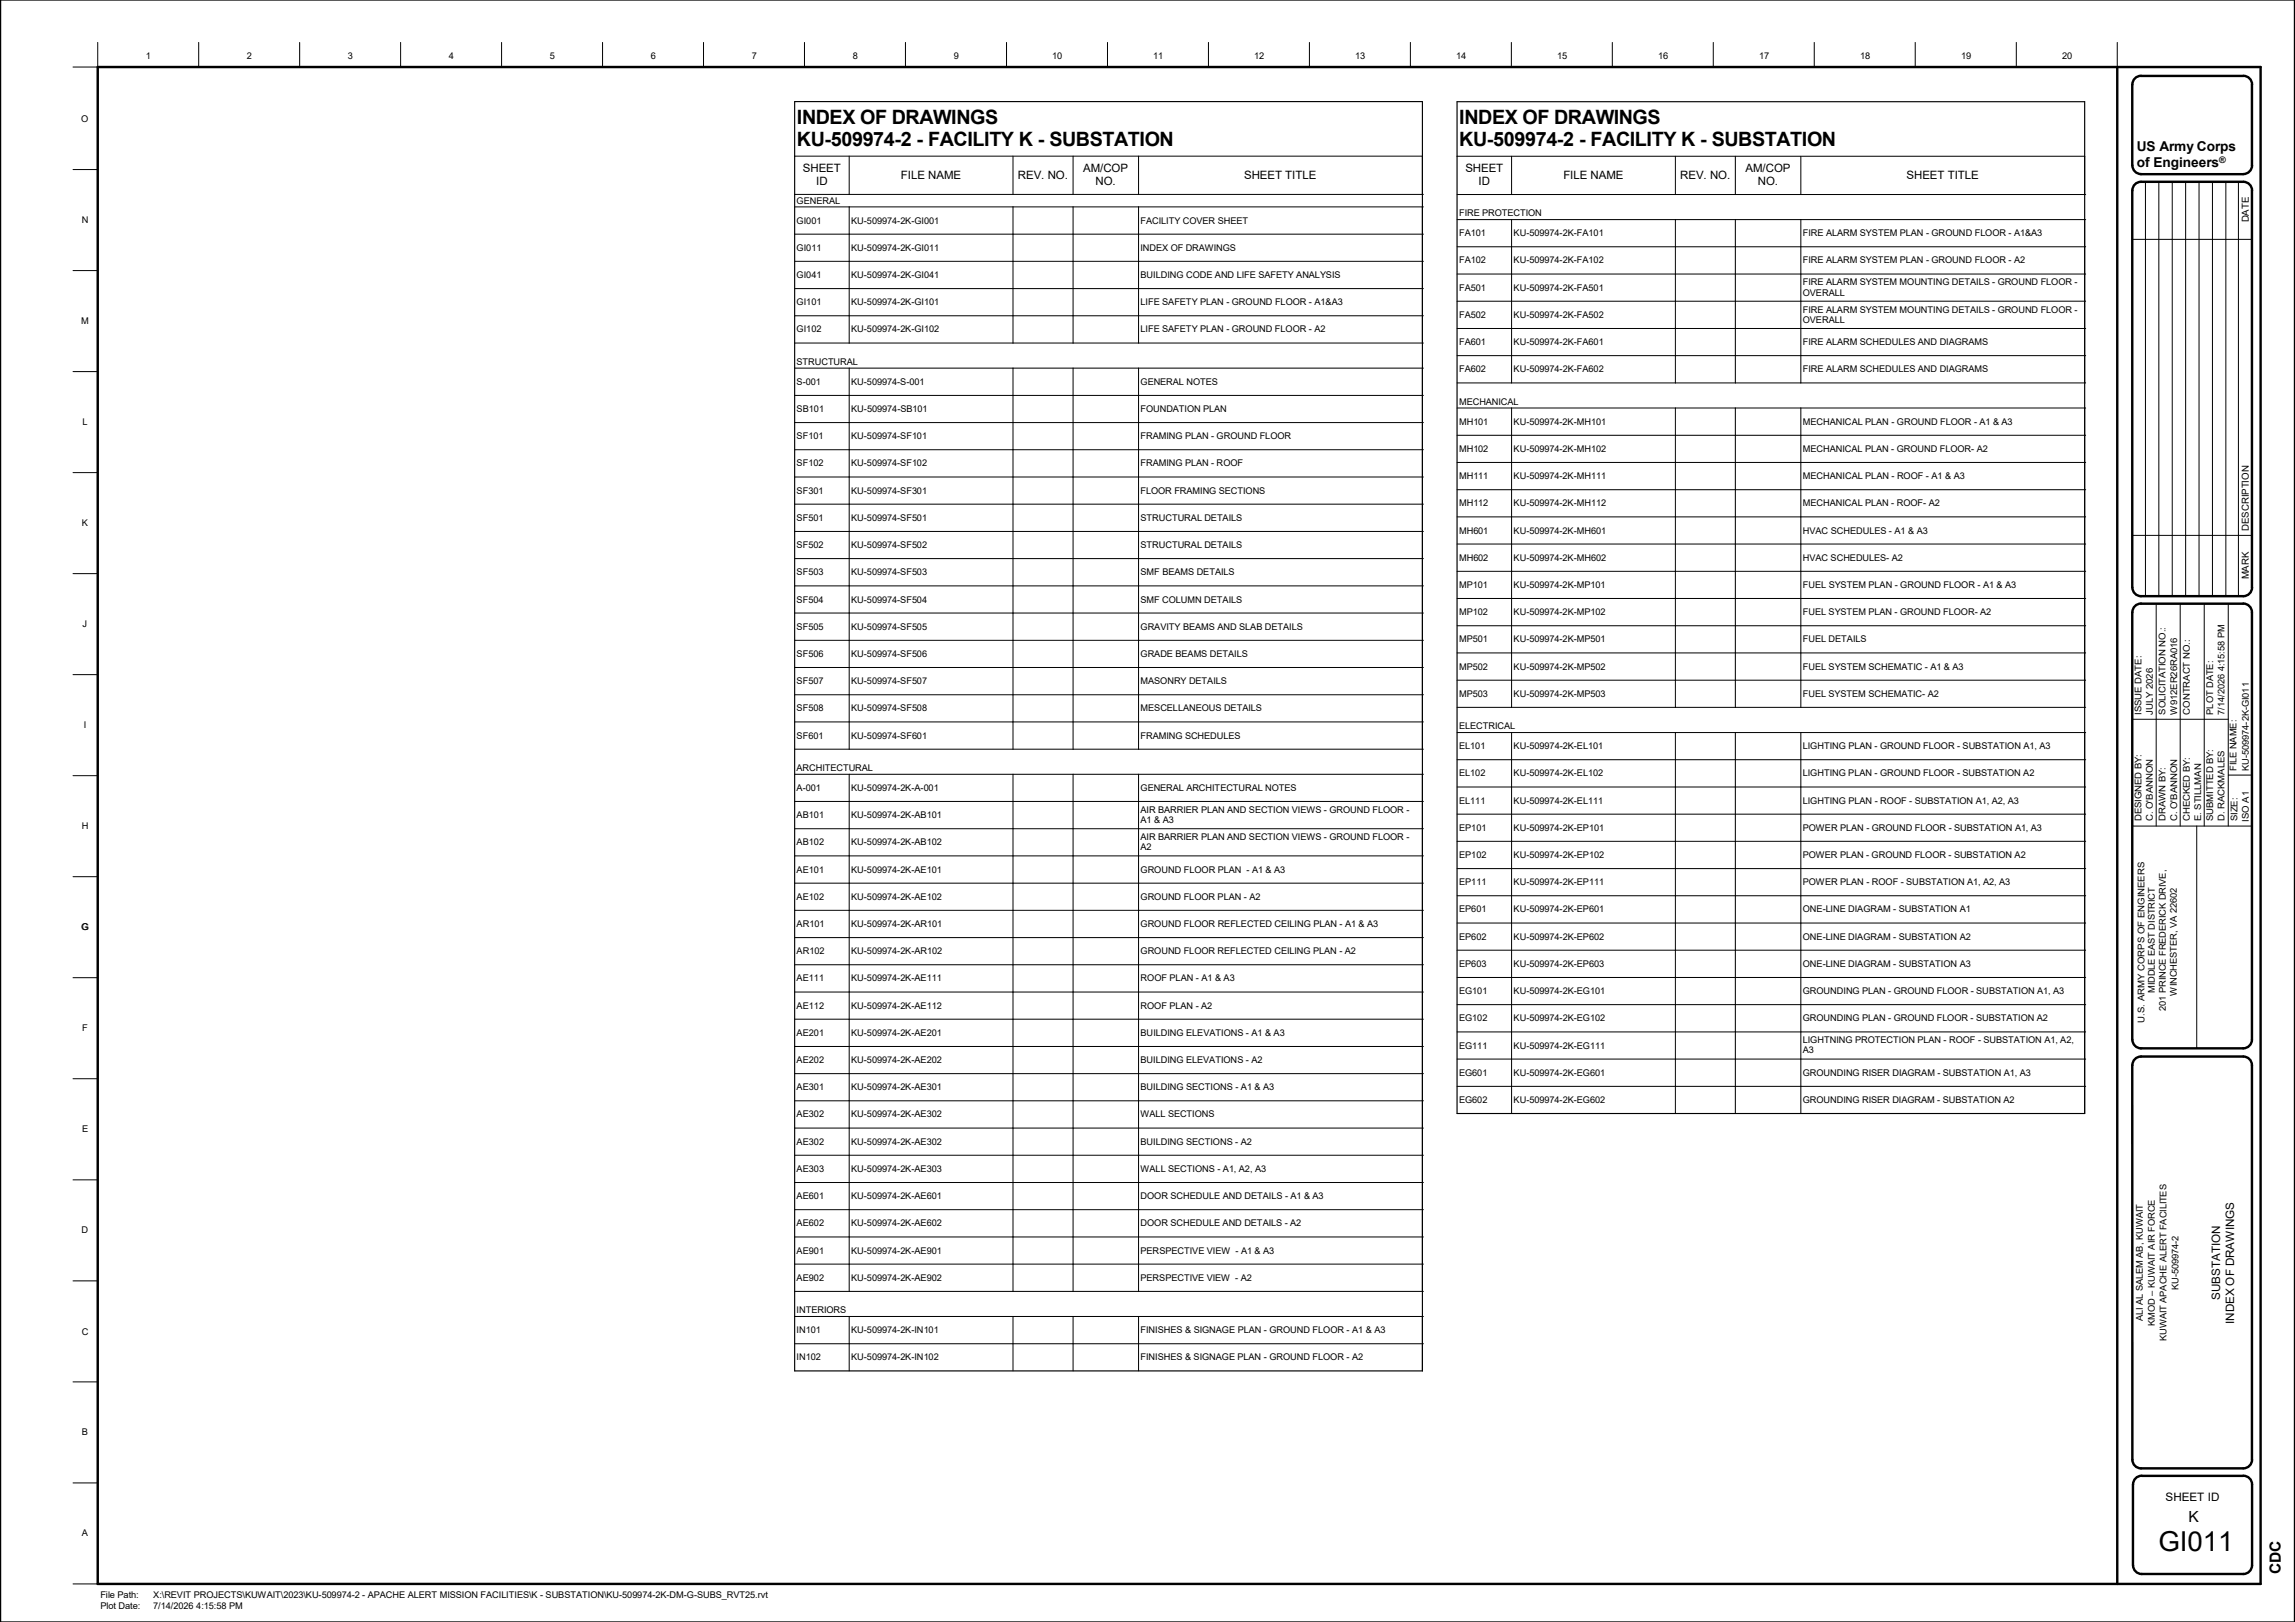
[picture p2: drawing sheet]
<svg xmlns="http://www.w3.org/2000/svg" width="841mm" height="594mm" viewBox="0 0 841 594" stroke-linecap="round" stroke-linejoin="round" font-family="sans-serif">
<defs><g id="words">
<text font-size="10.1" x="791" y="567.9">GI011</text>
<g font-size="7.2">
<text x="292" y="45.4">INDEX OF DRAWINGS</text>
<text x="534.8" y="45.4">INDEX OF DRAWINGS</text>
<text x="292" y="53.5">KU-509974-2 - FACILITY K - SUBSTATION</text>
<text x="534.8" y="53.5">KU-509974-2 - FACILITY K - SUBSTATION</text>
</g>
<g font-size="5.6">
<text x="802" y="557.4">K</text>
<text x="835.9" y="576.7" transform="rotate(-90 835.9 576.7)">CDC</text>
</g>
<g font-size="5">
<text x="783.1" y="55.5">US Army Corps</text>
<text x="783.1" y="61.3">of Engineers</text>
</g>
<g font-size="4.3">
<text x="813.6" y="476.1" transform="rotate(-90 813.6 476.1)">SUBSTATION</text>
<text x="818.7" y="484.8" transform="rotate(-90 818.7 484.8)">INDEX OF DRAWINGS</text>
<text x="793.6" y="549.7">SHEET ID</text>
</g>
<g font-size="4.2">
<text x="294.3" y="63.1">SHEET</text>
<text x="330.2" y="65.5">FILE NAME</text>
<text x="373" y="65.5">REV. NO.</text>
<text x="397" y="63.1">AM/COP</text>
<text x="456" y="65.5">SHEET TITLE</text>
<text x="537" y="63.2">SHEET</text>
<text x="572.9" y="65.6">FILE NAME</text>
<text x="615.7" y="65.6">REV. NO.</text>
<text x="639.7" y="63.2">AM/COP</text>
<text x="698.7" y="65.6">SHEET TITLE</text>
<text x="299.1" y="67.8">ID</text>
<text x="401.5" y="67.8">NO.</text>
<text x="541.8" y="67.9">ID</text>
<text x="644.2" y="67.9">NO.</text>
</g>
<g font-size="3.5">
<text x="824.1" y="81.4" transform="rotate(-90 824.1 81.4)">DATE</text>
<text x="824.1" y="194.4" transform="rotate(-90 824.1 194.4)">DESCRIPTION</text>
<text x="824.1" y="212.2" transform="rotate(-90 824.1 212.2)">MARK</text>
</g>
<g font-size="3.4">
<text x="53.5" y="21.5">1</text>
<text x="90.5" y="21.5">2</text>
<text x="127.5" y="21.5">3</text>
<text x="164.5" y="21.5">4</text>
<text x="201.5" y="21.5">5</text>
<text x="238.5" y="21.5">6</text>
<text x="275.5" y="21.5">7</text>
<text x="312.5" y="21.5">8</text>
<text x="349.5" y="21.5">9</text>
<text x="385.6" y="21.5">10</text>
<text x="422.6" y="21.5">11</text>
<text x="459.6" y="21.5">12</text>
<text x="496.6" y="21.5">13</text>
<text x="533.7" y="21.5">14</text>
<text x="570.7" y="21.5">15</text>
<text x="607.7" y="21.5">16</text>
<text x="644.7" y="21.5">17</text>
<text x="681.7" y="21.5">18</text>
<text x="718.7" y="21.5">19</text>
<text x="755.7" y="21.5">20</text>
<text x="29.8" y="44.6">O</text>
<text x="291.9" y="74.6">GENERAL</text>
<text x="29.9" y="81.6">N</text>
<text x="291.9" y="81.9">GI001</text>
<text x="311.9" y="81.9">KU-509974-2K-GI001</text>
<text x="418" y="81.9">FACILITY COVER SHEET</text>
<text x="534.7" y="79.2">FIRE PROTECTION</text>
<text x="534.7" y="86.5">FA101</text>
<text x="554.7" y="86.5">KU-509974-2K-FA101</text>
<text x="660.7" y="86.5">FIRE ALARM SYSTEM PLAN - GROUND FLOOR - A1&amp;A3</text>
<text x="291.9" y="91.9">GI011</text>
<text x="311.9" y="91.9">KU-509974-2K-GI011</text>
<text x="418" y="91.9">INDEX OF DRAWINGS</text>
<text x="291.9" y="101.8">GI041</text>
<text x="311.9" y="101.8">KU-509974-2K-GI041</text>
<text x="418" y="101.8">BUILDING CODE AND LIFE SAFETY ANALYSIS</text>
<text x="534.7" y="96.5">FA102</text>
<text x="554.7" y="96.5">KU-509974-2K-FA102</text>
<text x="660.7" y="96.5">FIRE ALARM SYSTEM PLAN - GROUND FLOOR - A2</text>
<text x="534.7" y="106.5">FA501</text>
<text x="554.7" y="106.5">KU-509974-2K-FA501</text>
<text x="660.7" y="104.5">FIRE ALARM SYSTEM MOUNTING DETAILS - GROUND FLOOR -</text>
<text x="291.9" y="111.8">GI101</text>
<text x="311.9" y="111.8">KU-509974-2K-GI101</text>
<text x="418" y="111.8">LIFE SAFETY PLAN - GROUND FLOOR - A1&amp;A3</text>
<text x="660.7" y="108.2">OVERALL</text>
<text x="29.8" y="118.6">M</text>
<text x="534.7" y="116.4">FA502</text>
<text x="554.7" y="116.4">KU-509974-2K-FA502</text>
<text x="660.7" y="114.5">FIRE ALARM SYSTEM MOUNTING DETAILS - GROUND FLOOR -</text>
<text x="660.7" y="118.2">OVERALL</text>
<text x="291.9" y="121.8">GI102</text>
<text x="311.9" y="121.8">KU-509974-2K-GI102</text>
<text x="418" y="121.8">LIFE SAFETY PLAN - GROUND FLOOR - A2</text>
<text x="534.7" y="126.4">FA601</text>
<text x="554.7" y="126.4">KU-509974-2K-FA601</text>
<text x="660.7" y="126.4">FIRE ALARM SCHEDULES AND DIAGRAMS</text>
<text x="291.9" y="133.6">STRUCTURAL</text>
<text x="534.7" y="136.4">FA602</text>
<text x="554.7" y="136.4">KU-509974-2K-FA602</text>
<text x="660.7" y="136.4">FIRE ALARM SCHEDULES AND DIAGRAMS</text>
<text x="291.9" y="140.9">S-001</text>
<text x="311.9" y="140.9">KU-509974-S-001</text>
<text x="418" y="140.9">GENERAL NOTES</text>
<text x="534.7" y="148.3">MECHANICAL</text>
<text x="30.2" y="155.6">L</text>
<text x="291.9" y="150.9">SB101</text>
<text x="311.9" y="150.9">KU-509974-SB101</text>
<text x="418" y="150.9">FOUNDATION PLAN</text>
<text x="534.7" y="155.5">MH101</text>
<text x="554.7" y="155.5">KU-509974-2K-MH101</text>
<text x="660.7" y="155.5">MECHANICAL PLAN - GROUND FLOOR - A1 &amp; A3</text>
<text x="291.9" y="160.9">SF101</text>
<text x="311.9" y="160.9">KU-509974-SF101</text>
<text x="418" y="160.9">FRAMING PLAN - GROUND FLOOR</text>
<text x="534.7" y="165.5">MH102</text>
<text x="554.7" y="165.5">KU-509974-2K-MH102</text>
<text x="660.7" y="165.5">MECHANICAL PLAN - GROUND FLOOR- A2</text>
<text x="291.9" y="170.8">SF102</text>
<text x="311.9" y="170.8">KU-509974-SF102</text>
<text x="418" y="170.8">FRAMING PLAN - ROOF</text>
<text x="534.7" y="175.5">MH111</text>
<text x="554.7" y="175.5">KU-509974-2K-MH111</text>
<text x="660.7" y="175.5">MECHANICAL PLAN - ROOF - A1 &amp; A3</text>
<text x="291.9" y="180.8">SF301</text>
<text x="311.9" y="180.8">KU-509974-SF301</text>
<text x="418" y="180.8">FLOOR FRAMING SECTIONS</text>
<text x="534.7" y="185.4">MH112</text>
<text x="554.7" y="185.4">KU-509974-2K-MH112</text>
<text x="660.7" y="185.4">MECHANICAL PLAN - ROOF- A2</text>
<text x="291.9" y="190.8">SF501</text>
<text x="311.9" y="190.8">KU-509974-SF501</text>
<text x="418" y="190.8">STRUCTURAL DETAILS</text>
<text x="30" y="192.6">K</text>
<text x="534.7" y="195.4">MH601</text>
<text x="554.7" y="195.4">KU-509974-2K-MH601</text>
<text x="660.7" y="195.4">HVAC SCHEDULES - A1 &amp; A3</text>
<text x="291.9" y="200.7">SF502</text>
<text x="311.9" y="200.7">KU-509974-SF502</text>
<text x="418" y="200.7">STRUCTURAL DETAILS</text>
<text x="534.7" y="205.4">MH602</text>
<text x="554.7" y="205.4">KU-509974-2K-MH602</text>
<text x="660.7" y="205.4">HVAC SCHEDULES- A2</text>
<text x="291.9" y="210.7">SF503</text>
<text x="311.9" y="210.7">KU-509974-SF503</text>
<text x="418" y="210.7">SMF BEAMS DETAILS</text>
<text x="534.7" y="215.3">MP101</text>
<text x="554.7" y="215.3">KU-509974-2K-MP101</text>
<text x="660.7" y="215.3">FUEL SYSTEM PLAN - GROUND FLOOR - A1 &amp; A3</text>
<text x="291.9" y="220.7">SF504</text>
<text x="311.9" y="220.7">KU-509974-SF504</text>
<text x="418" y="220.7">SMF COLUMN DETAILS</text>
<text x="534.7" y="225.3">MP102</text>
<text x="554.7" y="225.3">KU-509974-2K-MP102</text>
<text x="660.7" y="225.3">FUEL SYSTEM PLAN - GROUND FLOOR- A2</text>
<text x="30.3" y="229.6">J</text>
<text x="291.9" y="230.6">SF505</text>
<text x="311.9" y="230.6">KU-509974-SF505</text>
<text x="418" y="230.6">GRAVITY BEAMS AND SLAB DETAILS</text>
<text x="534.7" y="235.3">MP501</text>
<text x="554.7" y="235.3">KU-509974-2K-MP501</text>
<text x="660.7" y="235.3">FUEL DETAILS</text>
<text x="291.9" y="240.6">SF506</text>
<text x="311.9" y="240.6">KU-509974-SF506</text>
<text x="418" y="240.6">GRADE BEAMS DETAILS</text>
<text x="534.7" y="245.2">MP502</text>
<text x="554.7" y="245.2">KU-509974-2K-MP502</text>
<text x="660.7" y="245.2">FUEL SYSTEM SCHEMATIC - A1 &amp; A3</text>
<text x="291.9" y="250.6">SF507</text>
<text x="311.9" y="250.6">KU-509974-SF507</text>
<text x="418" y="250.6">MASONRY DETAILS</text>
<text x="534.7" y="255.2">MP503</text>
<text x="554.7" y="255.2">KU-509974-2K-MP503</text>
<text x="660.7" y="255.2">FUEL SYSTEM SCHEMATIC- A2</text>
<text x="291.9" y="260.6">SF508</text>
<text x="311.9" y="260.6">KU-509974-SF508</text>
<text x="418" y="260.6">MESCELLANEOUS DETAILS</text>
<text x="784.8" y="261.7" transform="rotate(-90 784.8 261.7)">ISSUE DATE:</text>
<text x="788.9" y="261.7" transform="rotate(-90 788.9 261.7)">JULY 2026</text>
<text x="793.6" y="261.7" transform="rotate(-90 793.6 261.7)">SOLICITATION NO.:</text>
<text x="797.8" y="261.7" transform="rotate(-90 797.8 261.7)">W912ER26RA016</text>
<text x="802.4" y="261.7" transform="rotate(-90 802.4 261.7)">CONTRACT NO.:</text>
<text x="811.1" y="261.7" transform="rotate(-90 811.1 261.7)">PLOT DATE:</text>
<text x="815.2" y="261.7" transform="rotate(-90 815.2 261.7)">7/14/2026 4:15:58 PM</text>
<text x="30.7" y="266.6">I</text>
<text x="534.7" y="267.1">ELECTRICAL</text>
<text x="291.9" y="270.5">SF601</text>
<text x="311.9" y="270.5">KU-509974-SF601</text>
<text x="418" y="270.5">FRAMING SCHEDULES</text>
<text x="534.7" y="274.4">EL101</text>
<text x="554.7" y="274.4">KU-509974-2K-EL101</text>
<text x="660.7" y="274.4">LIGHTING PLAN - GROUND FLOOR - SUBSTATION A1, A3</text>
<text x="291.9" y="282.4">ARCHITECTURAL</text>
<text x="534.7" y="284.4">EL102</text>
<text x="554.7" y="284.4">KU-509974-2K-EL102</text>
<text x="660.7" y="284.4">LIGHTING PLAN - GROUND FLOOR - SUBSTATION A2</text>
<text x="819.6" y="282.3" transform="rotate(-90 819.6 282.3)">FILE NAME:</text>
<text x="824.1" y="282.3" transform="rotate(-90 824.1 282.3)">KU-509974-2K-GI011</text>
<text x="291.9" y="289.7">A-001</text>
<text x="311.9" y="289.7">KU-509974-2K-A-001</text>
<text x="418" y="289.7">GENERAL ARCHITECTURAL NOTES</text>
<text x="291.9" y="299.6">AB101</text>
<text x="311.9" y="299.6">KU-509974-2K-AB101</text>
<text x="418" y="297.7">AIR BARRIER PLAN AND SECTION VIEWS - GROUND FLOOR -</text>
<text x="534.7" y="294.3">EL111</text>
<text x="554.7" y="294.3">KU-509974-2K-EL111</text>
<text x="660.7" y="294.3">LIGHTING PLAN - ROOF - SUBSTATION A1, A2, A3</text>
<text x="29.9" y="303.6">H</text>
<text x="418" y="301.4">A1 &amp; A3</text>
<text x="534.7" y="304.3">EP101</text>
<text x="554.7" y="304.3">KU-509974-2K-EP101</text>
<text x="660.7" y="304.3">POWER PLAN - GROUND FLOOR - SUBSTATION A1, A3</text>
<text x="784.8" y="300.8" transform="rotate(-90 784.8 300.8)">DESIGNED BY:</text>
<text x="788.9" y="300.8" transform="rotate(-90 788.9 300.8)">C. O'BANNON</text>
<text x="793.6" y="300.8" transform="rotate(-90 793.6 300.8)">DRAWN BY:</text>
<text x="797.8" y="300.8" transform="rotate(-90 797.8 300.8)">C. O'BANNON</text>
<text x="802.4" y="300.8" transform="rotate(-90 802.4 300.8)">CHECKED BY:</text>
<text x="806.6" y="300.8" transform="rotate(-90 806.6 300.8)">E. STILLMAN</text>
<text x="811.1" y="300.8" transform="rotate(-90 811.1 300.8)">SUBMITTED BY:</text>
<text x="815.2" y="300.8" transform="rotate(-90 815.2 300.8)">D. RACKMALES</text>
<text x="820" y="300.8" transform="rotate(-90 820 300.8)">SIZE:</text>
<text x="824.1" y="300.9" transform="rotate(-90 824.1 300.9)">ISO A1</text>
<text x="291.9" y="309.6">AB102</text>
<text x="311.9" y="309.6">KU-509974-2K-AB102</text>
<text x="418" y="307.7">AIR BARRIER PLAN AND SECTION VIEWS - GROUND FLOOR -</text>
<text x="418" y="311.4">A2</text>
<text x="534.7" y="314.2">EP102</text>
<text x="554.7" y="314.2">KU-509974-2K-EP102</text>
<text x="660.7" y="314.2">POWER PLAN - GROUND FLOOR - SUBSTATION A2</text>
<text x="291.9" y="319.6">AE101</text>
<text x="311.9" y="319.6">KU-509974-2K-AE101</text>
<text x="418" y="319.6">GROUND FLOOR PLAN - A1 &amp; A3</text>
<text x="291.9" y="329.6">AE102</text>
<text x="311.9" y="329.6">KU-509974-2K-AE102</text>
<text x="418" y="329.6">GROUND FLOOR PLAN - A2</text>
<text x="534.7" y="324.2">EP111</text>
<text x="554.7" y="324.2">KU-509974-2K-EP111</text>
<text x="660.7" y="324.2">POWER PLAN - ROOF - SUBSTATION A1, A2, A3</text>
<text x="534.7" y="334.2">EP601</text>
<text x="554.7" y="334.2">KU-509974-2K-EP601</text>
<text x="660.7" y="334.2">ONE-LINE DIAGRAM - SUBSTATION A1</text>
<text x="29.8" y="340.6">G</text>
<text x="291.9" y="339.5">AR101</text>
<text x="311.9" y="339.5">KU-509974-2K-AR101</text>
<text x="418" y="339.5">GROUND FLOOR REFLECTED CEILING PLAN - A1 &amp; A3</text>
<text x="534.7" y="344.2">EP602</text>
<text x="554.7" y="344.2">KU-509974-2K-EP602</text>
<text x="660.7" y="344.2">ONE-LINE DIAGRAM - SUBSTATION A2</text>
<text x="291.9" y="349.5">AR102</text>
<text x="311.9" y="349.5">KU-509974-2K-AR102</text>
<text x="418" y="349.5">GROUND FLOOR REFLECTED CEILING PLAN - A2</text>
<text x="291.9" y="359.5">AE111</text>
<text x="311.9" y="359.5">KU-509974-2K-AE111</text>
<text x="418" y="359.5">ROOF PLAN - A1 &amp; A3</text>
<text x="534.7" y="354.1">EP603</text>
<text x="554.7" y="354.1">KU-509974-2K-EP603</text>
<text x="660.7" y="354.1">ONE-LINE DIAGRAM - SUBSTATION A3</text>
<text x="534.7" y="364.1">EG101</text>
<text x="554.7" y="364.1">KU-509974-2K-EG101</text>
<text x="660.7" y="364.1">GROUNDING PLAN - GROUND FLOOR - SUBSTATION A1, A3</text>
<text x="789.7" y="363.8" transform="rotate(-90 789.7 363.8)">MIDDLE EAST DISTRICT</text>
<text x="797.7" y="364.6" transform="rotate(-90 797.7 364.6)">WINCHESTER, VA 22602</text>
<text x="291.9" y="369.4">AE112</text>
<text x="311.9" y="369.4">KU-509974-2K-AE112</text>
<text x="418" y="369.4">ROOF PLAN - A2</text>
<text x="793.7" y="370.2" transform="rotate(-90 793.7 370.2)">201 PRINCE FREDERICK DRIVE,</text>
<text x="30.1" y="377.6">F</text>
<text x="534.7" y="374.1">EG102</text>
<text x="554.7" y="374.1">KU-509974-2K-EG102</text>
<text x="660.7" y="374.1">GROUNDING PLAN - GROUND FLOOR - SUBSTATION A2</text>
<text x="785.8" y="374.5" transform="rotate(-90 785.8 374.5)">U.S. ARMY CORPS OF ENGINEERS</text>
<text x="291.9" y="379.4">AE201</text>
<text x="311.9" y="379.4">KU-509974-2K-AE201</text>
<text x="418" y="379.4">BUILDING ELEVATIONS - A1 &amp; A3</text>
<text x="660.7" y="382.1">LIGHTNING PROTECTION PLAN - ROOF - SUBSTATION A1, A2,</text>
<text x="291.9" y="389.3">AE202</text>
<text x="311.9" y="389.3">KU-509974-2K-AE202</text>
<text x="418" y="389.3">BUILDING ELEVATIONS - A2</text>
<text x="534.7" y="384">EG111</text>
<text x="554.7" y="384">KU-509974-2K-EG111</text>
<text x="660.7" y="385.8">A3</text>
<text x="534.7" y="394">EG601</text>
<text x="554.7" y="394">KU-509974-2K-EG601</text>
<text x="660.7" y="394">GROUNDING RISER DIAGRAM - SUBSTATION A1, A3</text>
<text x="291.9" y="399.3">AE301</text>
<text x="311.9" y="399.3">KU-509974-2K-AE301</text>
<text x="418" y="399.3">BUILDING SECTIONS - A1 &amp; A3</text>
<text x="534.7" y="404">EG602</text>
<text x="554.7" y="404">KU-509974-2K-EG602</text>
<text x="660.7" y="404">GROUNDING RISER DIAGRAM - SUBSTATION A2</text>
<text x="291.9" y="409.3">AE302</text>
<text x="311.9" y="409.3">KU-509974-2K-AE302</text>
<text x="418" y="409.3">WALL SECTIONS</text>
<text x="30.1" y="414.7">E</text>
<text x="291.9" y="419.3">AE302</text>
<text x="311.9" y="419.3">KU-509974-2K-AE302</text>
<text x="418" y="419.3">BUILDING SECTIONS - A2</text>
<text x="291.9" y="429.2">AE303</text>
<text x="311.9" y="429.2">KU-509974-2K-AE303</text>
<text x="418" y="429.2">WALL SECTIONS - A1, A2, A3</text>
<text x="291.9" y="439.2">AE601</text>
<text x="311.9" y="439.2">KU-509974-2K-AE601</text>
<text x="418" y="439.2">DOOR SCHEDULE AND DETAILS - A1 &amp; A3</text>
<text x="291.9" y="449.2">AE602</text>
<text x="311.9" y="449.2">KU-509974-2K-AE602</text>
<text x="418" y="449.2">DOOR SCHEDULE AND DETAILS - A2</text>
<text x="29.9" y="451.7">D</text>
<text x="291.9" y="459.1">AE901</text>
<text x="311.9" y="459.1">KU-509974-2K-AE901</text>
<text x="418" y="459.1">PERSPECTIVE VIEW - A1 &amp; A3</text>
<text x="291.9" y="469.1">AE902</text>
<text x="311.9" y="469.1">KU-509974-2K-AE902</text>
<text x="418" y="469.1">PERSPECTIVE VIEW - A2</text>
<text x="798.3" y="472.5" transform="rotate(-90 798.3 472.5)">KU-509974-2</text>
<text x="291.9" y="481">INTERIORS</text>
<text x="785.2" y="483.9" transform="rotate(-90 785.2 483.9)">ALI AL SALEM AB, KUWAIT</text>
<text x="789.7" y="485.6" transform="rotate(-90 789.7 485.6)">KMOD – KUWAIT AIR FORCE</text>
<text x="29.9" y="488.8">C</text>
<text x="291.9" y="488.3">IN101</text>
<text x="311.9" y="488.3">KU-509974-2K-IN101</text>
<text x="418" y="488.3">FINISHES &amp; SIGNAGE PLAN - GROUND FLOOR - A1 &amp; A3</text>
<text x="794" y="491.3" transform="rotate(-90 794 491.3)">KUWAIT APACHE ALERT FACILITES</text>
<text x="291.9" y="498.2">IN102</text>
<text x="311.9" y="498.2">KU-509974-2K-IN102</text>
<text x="418" y="498.2">FINISHES &amp; SIGNAGE PLAN - GROUND FLOOR - A2</text>
<text x="30" y="525.7">B</text>
<text x="30" y="562.7">A</text>
<text x="36.8" y="585.4">File Path:</text>
<text x="56.1" y="585.4">X:\REVIT PROJECTS\KUWAIT\2023\KU-509974-2 - APACHE ALERT MISSION FACILITIES\K - SUBSTATION\KU-509974-2K-DM-G-SUBS_RVT25.rvt</text>
<text x="36.8" y="589.5">Plot Date:</text>
<text x="56.1" y="589.5">7/14/2026 4:15:58 PM</text>
</g>
<text font-size="3.3" x="813.3" y="59.8">®</text>
</g></defs>
<g fill="none" stroke="#000" stroke-width=".37">
<path d="M35.8 15.5v9.1h-9M72.8 15.5v9.1M109.8 15.5v9.1M146.8 15.5v9.1M183.8 15.5v9.1M220.8 15.5v9.1M257.8 15.5v9.1M294.8 15.5v9.1M331.8 15.5v9.1M368.9 15.5v9.1M405.8 15.5v9.1M442.8 15.5v9.1"/>
<path d="M479.8 15.5v9.1M516.8 15.5v9.1M553.8 15.5v9.1M590.8 15.5v9.1M627.8 15.5v9.1M664.8 15.5v9.1M701.8 15.5v9.1M738.9 15.5v9.1M775.9 15.5v9.1M291.2 57.2h230.1v14M311.2 57.2v14M371.2 57.2v14"/>
<path d="M393.2 57.2v14M417.2 57.2v14M534 57.2h229.9v14M553.9 57.2v14M614 57.2v14M635.9 57.2v14M659.9 57.2v14M26.8 62.1h9M291.2 75.8h230.1M291.2 71.2h230.1M311.2 75.8v49.8M371.2 75.8v49.8"/>
<path d="M393.2 75.8v49.8M417.2 75.8v49.8M521.3 75.8h.1M521.3 71.2h.1M521.3 75.8v49.8M763.9 71.2h.1M763.9 71.2h-229.9M786.2 66.6v151.8M791.1 66.6v151.8M796 66.6v151.8M800.9 66.6v151.8M805.9 66.6v151.8"/>
<path d="M810.8 66.6v151.8M815.7 66.6v151.8M820.3 66.6v151.8M26.8 99.1h9M291.2 95.7h230.1M291.2 85.8h230.1M521.3 95.7h.1M521.3 85.8h.1M553.9 80.4v59.9M614 80.4v59.9M635.9 80.4v59.9M659.9 80.4v59.9"/>
<path d="M763.9 90.4h.1M763.9 80.4h.1M763.9 90.4h-229.9M763.9 80.4h-229.9M763.9 80.4v59.8M781.4 87.7h43.8M291.2 115.7h230.1M291.2 105.7h230.1M521.3 115.7h.1M521.3 105.7h.1M763.9 110.3h.1M763.9 100.4h.1"/>
<path d="M763.9 110.3h-229.9M763.9 100.4h-229.9M26.8 136.1h9M291.2 134.8h230.1M291.2 125.6h230.1M311.2 134.8v139.6M371.2 134.8v139.6M393.2 134.8v139.6M417.2 134.8v139.6M521.3 134.8h.1M521.3 125.6h.1M521.3 134.8v139.6"/>
<path d="M763.9 130.3h.1M763.9 120.3h.1M763.9 130.3h-229.9M763.9 120.3h-229.9M291.2 154.8h230.1M291.2 144.8h230.1M521.3 154.8h.1M521.3 144.8h.1M553.9 149.4v109.7M614 149.4v109.7M635.9 149.4v109.7M659.9 149.4v109.7"/>
<path d="M763.9 159.4h.1M763.9 149.4h.1M763.9 140.2h.1M763.9 159.4h-229.9M763.9 149.4h-229.9M763.9 140.2l-229.9 .1M763.9 149.4v109.7M26.8 173.1h9M291.2 174.7h230.1M291.2 164.7h230.1M521.3 174.7h.1M521.3 164.7h.1"/>
<path d="M763.9 179.4h.1M763.9 169.4h.1M763.9 179.4h-229.9M763.9 169.4h-229.9M291.2 194.6h230.1M291.2 184.7h230.1M521.3 194.6h.1M521.3 184.7h.1M763.9 199.3h.1M763.9 189.3h.1M763.9 199.3h-229.9M763.9 189.3h-229.9"/>
<path d="M781.4 196.1h43.8M26.8 210.1h9M291.2 214.6h230.1M291.2 204.6h230.1M521.3 214.6h.1M521.3 204.6h.1M763.9 219.2h.1M763.9 209.3h.1M763.9 219.2h-229.9M763.9 209.3h-229.9M291.2 234.5h230.1M291.2 224.5h230.1"/>
<path d="M521.3 234.5h.1M521.3 224.5h.1M763.9 239.1h.1M763.9 229.2h.1M763.9 239.1h-229.9M763.9 229.2h-229.9M790.2 221.1v81.5M799 221.1v81.5M807.8 221.1v81.5M816.6 221.1v81.5M26.8 247.1h9M291.2 254.5h230.1"/>
<path d="M291.2 244.5h230.1M521.3 254.5h.1M521.3 244.5h.1M763.9 259.1h.1M763.9 249.1h.1M763.9 259.1h-229.9M763.9 249.1h-229.9M291.2 274.4h230.1M291.2 264.4h230.1M521.3 274.4h.1M521.3 264.4h.1M553.9 268.3v139.5"/>
<path d="M614 268.3v139.5M635.9 268.3v139.5M659.9 268.3v139.5M763.9 278.3h.1M763.9 268.3h.1M763.9 278.3h-229.9M763.9 268.3h-229.9M763.9 268.3v139.5M781.4 263.4h35.2M26.8 284.1h9M291.2 293.5h230.1M291.2 283.6h230.1"/>
<path d="M311.2 283.6v189.4M371.2 283.6v189.4M393.2 283.6v189.4M417.2 283.6v189.4M521.3 293.5h.1M521.3 283.6h.1M521.3 283.6v189.4M763.9 298.2h.1M763.9 288.2h.1M763.9 298.2h-229.9M763.9 288.2h-229.9M816.6 283.9h8.6"/>
<path d="M291.2 313.5h230.1M291.2 303.5h230.1M521.3 313.5h.1M521.3 303.5h.1M763.9 318.1h.1M763.9 308.1h.1M763.9 318.1h-229.9M763.9 308.1h-229.9M781.4 302.6h43.8M805 302.6v81.4M26.8 321.1h9M291.2 333.4h230.1"/>
<path d="M291.2 323.5h230.1M521.3 333.4h.1M521.3 323.5h.1M763.9 338.1h.1M763.9 328.1h.1M763.9 338.1h-229.9M763.9 328.1h-229.9M26.8 358.1h9M291.2 353.4h230.1M291.2 343.4h230.1M521.3 353.4h.1M521.3 343.4h.1"/>
<path d="M763.9 358h.1M763.9 348h.1M763.9 358h-229.9M763.9 348h-229.9M291.2 373.3h230.1M291.2 363.3h230.1M521.3 373.3h.1M521.3 363.3h.1M763.9 378h.1M763.9 368h.1M763.9 378h-229.9M763.9 368h-229.9"/>
<path d="M26.8 395.1h9M291.2 393.2h230.1M291.2 383.3h230.1M521.3 393.2h.1M521.3 383.3h.1M763.9 397.9h.1M763.9 387.9h.1M763.9 397.9h-229.9M763.9 387.9h-229.9M291.2 413.2h230.1M291.2 403.2h230.1M521.3 413.2h.1"/>
<path d="M521.3 403.2h.1M26.8 432.1h9M291.2 433.1h230.1M291.2 423.1h230.1M521.3 433.1h.1M521.3 423.1h.1M291.2 453.1h230.1M291.2 443.1h230.1M521.3 453.1h.1M521.3 443.1h.1M26.8 469.1h9M291.2 473h230.1"/>
<path d="M291.2 463h230.1M521.3 473h.1M521.3 463h.1M291.2 492.2h230.1M291.2 482.2h230.1M311.2 482.2v19.9M371.2 482.2v19.9M393.2 482.2v19.9M417.2 482.2v19.9M521.3 492.2h.1M521.3 482.2h.1M521.3 482.2v19.9"/>
<path d="M26.8 506.1h9M26.8 543.1h9M26.8 580.1h9"/>
</g>
<g fill="none" stroke="#000" stroke-width=".89">
<path d="M0 0v594.1M841 0v594.1M35.8 24.6h792.6v555.5h-792.6zM775.9 24.6v555.5M781.4 31v29.6M784.6 27.8h37.5M784.6 27.8a3.1 3.1 0 0 0-3.2 3.1M822.1 27.8a3.2 3.2 0 0 1 3.2 3.1l-.1 29.7M781.4 69.8v145.4M781.4 60.6a3.2 3.2 0 0 0 3.2 3.2h37.5M822.1 66.6h-37.5a3.1 3.1 0 0 0-3.2 3.2M822.1 66.6a3.2 3.2 0 0 1 3.2 3.2"/>
<path d="M825.2 69.8l.1 145.4a3.2 3.2 0 0 1-3.2 3.2M825.3 60.6a3.2 3.2 0 0 1-3.2 3.2M781.4 215.2a3.2 3.2 0 0 0 3.2 3.2h37.5M781.4 224.3v156.5M781.4 224.2a3.1 3.1 0 0 1 3.2-3.1h37.5a3.2 3.2 0 0 1 3.1 3.2v156.5a3.2 3.2 0 0 1-3.1 3.2h-37.5a3.2 3.2 0 0 1-3.2-3.2M781.4 390.1v144.5a3.2 3.2 0 0 0 3.2 3.2h37.5M781.4 390.1a3.1 3.1 0 0 1 3.2-3.1h37.5a3.2 3.2 0 0 1 3.1 3.1l.1 144.5a3.2 3.2 0 0 1-3.2 3.2M784.8 540.6l37.3-.1a3.2 3.2 0 0 1 3.2 3.2v29.6a3.2 3.2 0 0 1-3.2 3.2h-37.3M784.9 540.5a3.2 3.2 0 0 0-3.3 3.2l.1 29.6a3.2 3.2 0 0 0 3.2 3.2"/>
</g>
<path d="M291.2 37.2h230.1v464.9h-230.1zM534 37.3h229.9v370.5h-229.9z" fill="none" stroke="#000" stroke-width=".42"/>
<use href="#words"/>
</svg>
